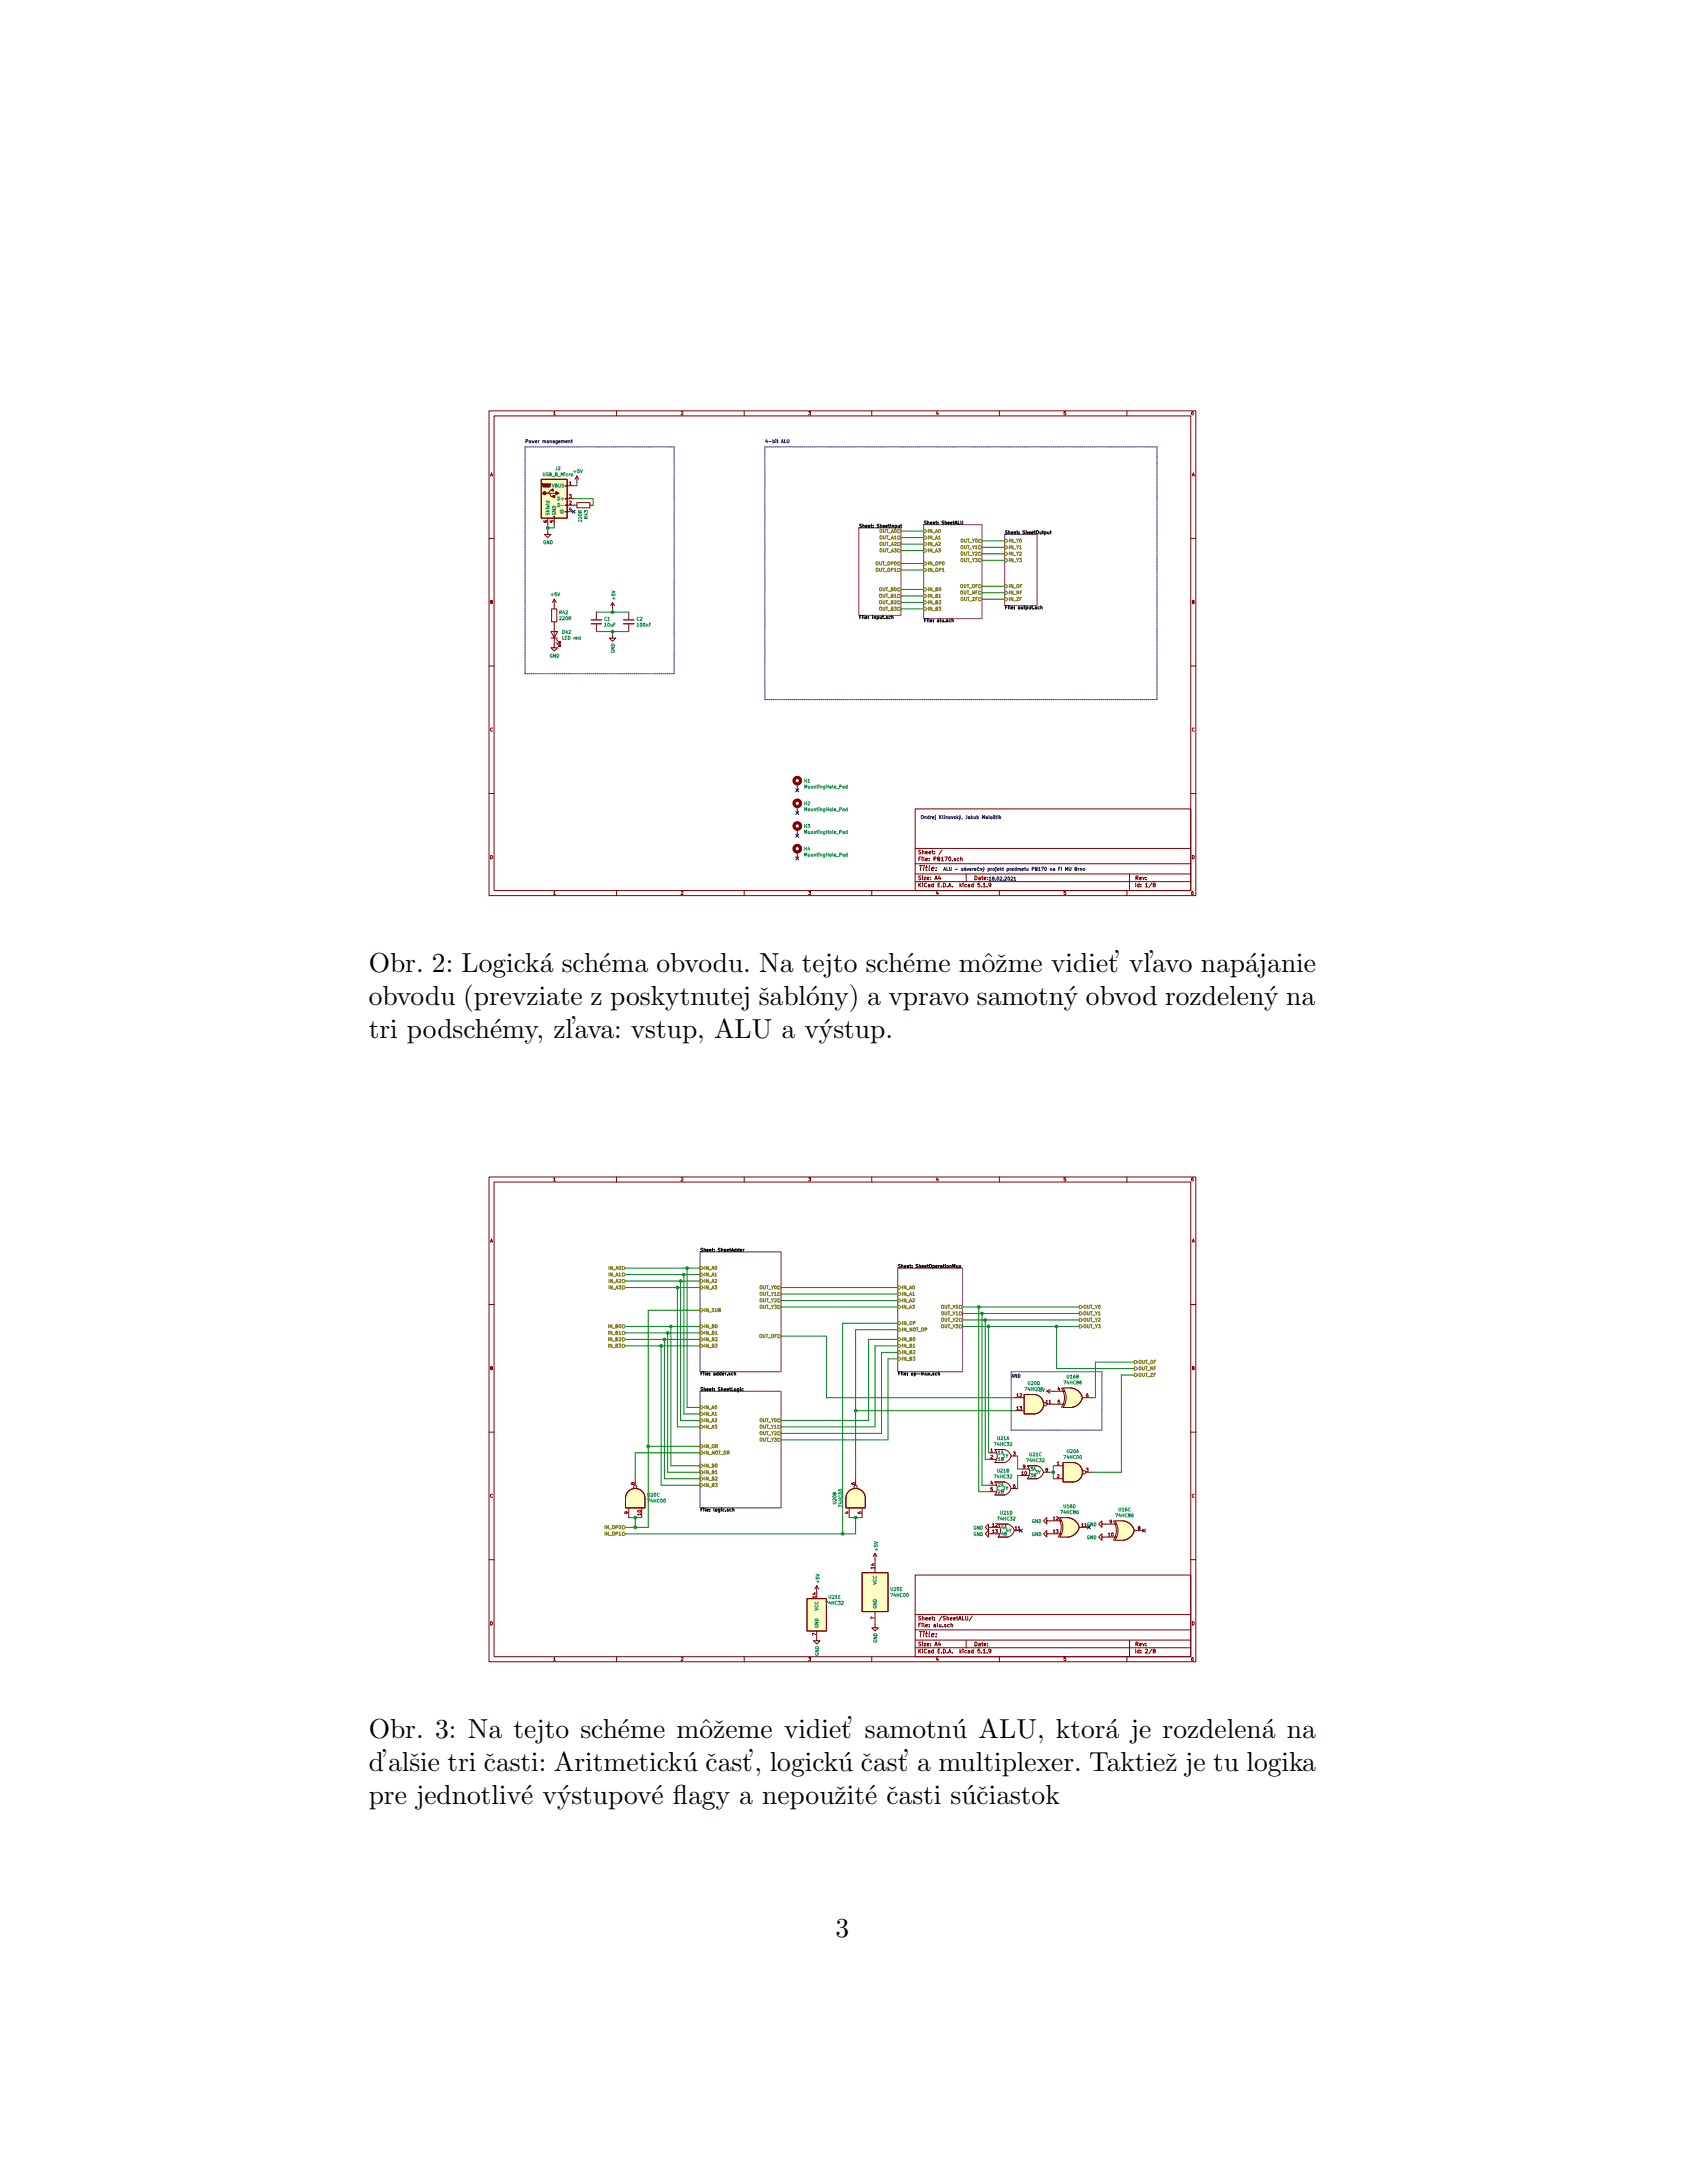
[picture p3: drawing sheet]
<svg xmlns="http://www.w3.org/2000/svg" width="216mm" height="279mm" viewBox="0 0 216 279" stroke-linecap="round" stroke-linejoin="round" font-family="sans-serif">
<defs><g id="words">
<g font-size="3.5">
<text x="47.2" y="124.4">Obr. 2: Logick´</text>
<text x="69.1" y="124.4">a sch´</text>
<text x="76.7" y="124.4">ema obvodu. Na tejto sch´</text>
<text x="115.6" y="124.4">eme mˆzme vidiet’ vl’avo nap´</text>
<text x="125.6" y="124.4">oˇ</text>
<text x="159.4" y="124.4">ajanie</text>
<text x="47.2" y="128.6">obvodu (prevziate z poskytnutej ˇsabl´</text>
<text x="103.2" y="128.6">ony) a vpravo samotn´</text>
<text x="136.2" y="128.6">y obvod rozdelen´</text>
<text x="161.8" y="128.6">y na</text>
<text x="47.2" y="132.8">tri podsch´</text>
<text x="62.7" y="132.8">emy, zl’ava: vstup, ALU a v´</text>
<text x="104.8" y="132.8">ystup.</text>
<text x="47.2" y="222.4">Obr. 3: Na tejto sch´</text>
<text x="47.2" y="226.6">d’alˇsie tri ˇ</text>
<text x="61.9" y="226.6">casti: Aritmetick´ cast’, logick´ cast’ a multiplexer. Taktieˇ</text>
<text x="79.1" y="222.4">eme mˆzeme vidiet’ samotn´</text>
<text x="87.4" y="226.6">u ˇ</text>
<text x="89.5" y="222.4">oˇ</text>
<text x="107.3" y="226.6">u ˇ</text>
<text x="121.8" y="222.4">u ALU, ktor´</text>
<text x="141.5" y="222.4">a je rozdelen´</text>
<text x="149.1" y="226.6">z je tu logika</text>
<text x="161.5" y="222.4">a na</text>
<text x="47.2" y="230.9">pre jednotliv´</text>
<text x="66.7" y="230.9">e v´</text>
<text x="71.3" y="230.9">ystupov´ lagy a nepouˇ e ˇ</text>
<text x="83.4" y="230.9">e f</text>
<text x="106.8" y="230.9">zit´ casti s´ciastok</text>
<text x="123" y="230.9">uˇ</text>
<text x="106.9" y="247.9">3</text>
</g>
<g font-size=".9" fill="#840000">
<text x="117.4" y="111.5">Title:</text>
<text x="117.4" y="209.5">Title:</text>
</g>
<g font-size=".7" fill="#840000">
<text x="117.4" y="113.5">KiCad E.D.A. kicad 5.1.9</text>
<text x="117.4" y="112.6">Size: A4</text>
<text x="117.4" y="110.2">File: PB170.sch</text>
<text x="117.4" y="109.3">Sheet: /</text>
<text x="124.6" y="112.6">Date:</text>
<text x="145.2" y="112.6">Rev:</text>
<text x="145.2" y="113.5">Id: 1/8</text>
<text x="117.4" y="208.3">File: alu.sch</text>
<text x="117.4" y="207.4">Sheet: /SheetALU/</text>
<text x="117.4" y="211.6">KiCad E.D.A. kicad 5.1.9</text>
<text x="117.4" y="210.7">Size: A4</text>
<text x="124.6" y="210.7">Date:</text>
<text x="145.2" y="210.7">Rev:</text>
<text x="145.2" y="211.6">Id: 2/8</text>
</g>
<g font-size=".6" fill="#840000">
<text x="70.7" y="53.1">1</text>
<text x="87.1" y="53.1">2</text>
<text x="103.4" y="53.1">3</text>
<text x="119.7" y="53.1">4</text>
<text x="136.1" y="53.1">5</text>
<text x="152.4" y="53.1">6</text>
<text x="62.7" y="61">A</text>
<text x="72.8" y="62.1">1</text>
<text x="72.8" y="64.6">2</text>
<text x="72.8" y="63.7">3</text>
<text x="72.8" y="65.4">4</text>
<text x="152.5" y="61">A</text>
<text x="70" y="66.9" transform="rotate(-90 70 66.9)">6</text>
<text x="70.8" y="66.9" transform="rotate(-90 70.8 66.9)">5</text>
<text x="62.7" y="77.3">B</text>
<text x="152.5" y="77.3">B</text>
<text x="62.7" y="93.6">C</text>
<text x="152.5" y="93.6">C</text>
<text x="62.7" y="109.9">D</text>
<text x="152.5" y="109.9">D</text>
<text x="70.7" y="114.5">1</text>
<text x="87.1" y="114.5">2</text>
<text x="103.4" y="114.5">3</text>
<text x="119.7" y="114.5">4</text>
<text x="136.1" y="114.5">5</text>
<text x="152.4" y="114.5">6</text>
<text x="70.7" y="151.2">1</text>
<text x="87.1" y="151.2">2</text>
<text x="103.4" y="151.2">3</text>
<text x="119.7" y="151.2">4</text>
<text x="136.1" y="151.2">5</text>
<text x="152.4" y="151.2">6</text>
<text x="62.7" y="159">A</text>
<text x="152.5" y="159">A</text>
<text x="62.7" y="175.3">B</text>
<text x="130.1" y="178.8">12</text>
<text x="133.9" y="179.6">11</text>
<text x="135.4" y="178">4</text>
<text x="135.4" y="179.6">5</text>
<text x="139" y="178.8">6</text>
<text x="152.5" y="175.3">B</text>
<text x="126.8" y="185.9">1</text>
<text x="130.1" y="180.5">13</text>
<text x="62.7" y="191.7">C</text>
<text x="81.2" y="190" transform="rotate(-90 81.2 190)">8</text>
<text x="109.4" y="190" transform="rotate(-90 109.4 190)">6</text>
<text x="126.8" y="186.7">2</text>
<text x="126.8" y="190">4</text>
<text x="126.8" y="190.8">5</text>
<text x="129.7" y="186.3">3</text>
<text x="129.7" y="190.4">6</text>
<text x="130.8" y="188.8">10</text>
<text x="130.9" y="187.9">9</text>
<text x="133.8" y="188.4">8</text>
<text x="135.3" y="187.5">1</text>
<text x="135.3" y="189.2">2</text>
<text x="139" y="188.4">3</text>
<text x="152.5" y="191.7">C</text>
<text x="80.4" y="193.8" transform="rotate(-90 80.4 193.8)">9</text>
<text x="82" y="193.9" transform="rotate(-90 82 193.9)">10</text>
<text x="108.6" y="193.8" transform="rotate(-90 108.6 193.8)">4</text>
<text x="110.2" y="193.8" transform="rotate(-90 110.2 193.8)">5</text>
<text x="127" y="195.4">12</text>
<text x="127" y="196.2">13</text>
<text x="129.9" y="195.8">11</text>
<text x="134.8" y="194.6">12</text>
<text x="134.8" y="196.2">13</text>
<text x="138.4" y="195.4">11GND</text>
<text x="141.8" y="196.6">10</text>
<text x="142" y="195">9</text>
<text x="145.6" y="195.8">8</text>
<text x="111.9" y="200.8" transform="rotate(-90 111.9 200.8)">14</text>
<text x="62.7" y="208">D</text>
<text x="104.4" y="209.3" transform="rotate(-90 104.4 209.3)">7</text>
<text x="104.4" y="204.5" transform="rotate(-90 104.4 204.5)">14</text>
<text x="111.9" y="207.3" transform="rotate(-90 111.9 207.3)">7</text>
<text x="152.5" y="208">D</text>
<text x="70.7" y="212.6">1</text>
<text x="87.1" y="212.6">2</text>
<text x="103.4" y="212.6">3</text>
<text x="119.7" y="212.6">4</text>
<text x="136.1" y="212.6">5</text>
<text x="152.4" y="212.6">6</text>
</g>
<g font-size=".6" fill="#0000c2">
<text x="67.2" y="56.7">Power management</text>
<text x="97.9" y="56.7">4-bit ALU</text>
<text x="117.8" y="104.8">Ondrej Klinovský, Jakub Malotík</text>
<text x="120.7" y="111.4">ALU - záverený projekt predmetu PB170 na FI MU Brno</text>
<text x="126.5" y="112.7">18.02.2021</text>
<text x="129.4" y="176.3">AND</text>
</g>
<g font-size=".6" fill="#008484">
<text x="69.5" y="60.9">USB_B_Micro</text>
<text x="70.3" y="66" transform="rotate(-90 70.3 66)">Shield</text>
<text x="70.7" y="62.4">VBUS</text>
<text x="71.1" y="60.2">J2</text>
<text x="71.1" y="66" transform="rotate(-90 71.1 66)">GND</text>
<text x="71.5" y="64">D+</text>
<text x="71.7" y="65.7">ID</text>
<text x="73.4" y="60.5">+5V</text>
<text x="69.5" y="69.6">GND</text>
<text x="74.5" y="66.8" transform="rotate(-90 74.5 66.8)">220R</text>
<text x="75.2" y="66.4" transform="rotate(-90 75.2 66.4)">R43</text>
<text x="70.5" y="76.3">+5V</text>
<text x="78.7" y="76.7" transform="rotate(-90 78.7 76.7)">+5V</text>
<text x="71.6" y="78.6">R42</text>
<text x="71.6" y="79.4">220R</text>
<text x="72" y="81.1">D42</text>
<text x="72" y="81.9">LED red</text>
<text x="77.3" y="79.4">C1</text>
<text x="77.4" y="80.2">10uF</text>
<text x="78.7" y="83.6" transform="rotate(-90 78.7 83.6)">GND</text>
<text x="81.5" y="79.4">C2</text>
<text x="81.6" y="80.2">100nF</text>
<text x="70.3" y="84.2">GND</text>
<text x="102.9" y="100.1">H1</text>
<text x="103.1" y="100.9">MountingHole_Pad</text>
<text x="102.9" y="106">H3</text>
<text x="102.9" y="103.1">H2</text>
<text x="103.1" y="106.7">MountingHole_Pad</text>
<text x="103.1" y="103.8">MountingHole_Pad</text>
<text x="102.9" y="108.9">H4</text>
<text x="103.1" y="109.6">MountingHole_Pad</text>
<text x="131.3" y="178">74HC00</text>
<text x="131.6" y="177.3">U20D</text>
<text x="132.6" y="178.1">+5V</text>
<text x="136.2" y="177.2">74HC86</text>
<text x="136.5" y="176.4">U16B</text>
<text x="127.3" y="185.1">74HC32</text>
<text x="127.6" y="184.3">U21A</text>
<text x="136.5" y="186">U20A</text>
<text x="82.9" y="191.6">U20C</text>
<text x="127.3" y="189.2">74HC32</text>
<text x="127.6" y="188.4">U21B</text>
<text x="127.7" y="186.2">1A</text>
<text x="127.7" y="187">1B</text>
<text x="127.7" y="190.3">2A</text>
<text x="127.7" y="191.1">2B</text>
<text x="128.4" y="186.6">1Y</text>
<text x="128.4" y="190.7">2Y</text>
<text x="131.5" y="187.1">74HC32</text>
<text x="131.8" y="186.4">U21C</text>
<text x="131.8" y="189.1">3B</text>
<text x="131.8" y="188.2">3A</text>
<text x="132.5" y="188.6">3Y</text>
<text x="136.2" y="186.7">74HC00</text>
<text x="83" y="192.3">74HC00</text>
<text x="107" y="192.5" transform="rotate(-90 107 192.5)">U20B</text>
<text x="107.8" y="192.8" transform="rotate(-90 107.8 192.8)">74HC00</text>
<text x="124.6" y="196.6">GND</text>
<text x="124.6" y="195.7">GND</text>
<text x="127.7" y="194.6">74HC32</text>
<text x="128" y="193.8">U21D</text>
<text x="128.1" y="195.7">4A</text>
<text x="128.1" y="196.5">4B</text>
<text x="128.8" y="196.1">4Y</text>
<text x="132" y="194.9">GND</text>
<text x="132" y="196.6">GND</text>
<text x="135.8" y="193.8">74HC86</text>
<text x="136.1" y="193">U16D</text>
<text x="139.1" y="197">GND</text>
<text x="142.9" y="194.2">74HC86</text>
<text x="143.2" y="193.4">U16C</text>
<text x="104.9" y="202.6" transform="rotate(-90 104.9 202.6)">+5V</text>
<text x="112.2" y="202.8" transform="rotate(-90 112.2 202.8)">VCC</text>
<text x="112.3" y="198.4" transform="rotate(-90 112.3 198.4)">+5V</text>
<text x="114" y="203.6">U20E</text>
<text x="104.7" y="208.4" transform="rotate(-90 104.7 208.4)">GND</text>
<text x="104.7" y="206.2" transform="rotate(-90 104.7 206.2)">VCC</text>
<text x="105.8" y="205.4">74HC32</text>
<text x="106.1" y="204.6">U21E</text>
<text x="112.2" y="205.9" transform="rotate(-90 112.2 205.9)">GND</text>
<text x="114.1" y="204.4">74HC00</text>
<text x="104.8" y="211.9" transform="rotate(-90 104.8 211.9)">GND</text>
<text x="112.3" y="210.3" transform="rotate(-90 112.3 210.3)">GND</text>
</g>
<g font-size=".6">
<text x="109.9" y="67.5">Sheet: SheetInput</text>
<text x="118.2" y="67.1">Sheet: SheetALU</text>
<text x="128.6" y="68.4">Sheet: SheetOutput</text>
<text x="128.6" y="78">File: output.sch</text>
<text x="109.9" y="79.2">File: input.sch</text>
<text x="118.2" y="79.6">File: alu.sch</text>
<text x="89.6" y="160.2">Sheet: SheetAdder</text>
<text x="114.9" y="162.3">Sheet: SheetOperationMux</text>
<text x="89.6" y="176">File: adder.sch</text>
<text x="89.6" y="178">Sheet: SheetLogic</text>
<text x="114.9" y="176">File: op-mux.sch</text>
<text x="89.6" y="193.4">File: logic.sch</text>
</g>
<g font-size=".6" fill="#848400">
<text x="112.5" y="68.2">OUT_A0</text>
<text x="112.5" y="69">OUT_A1</text>
<text x="112.5" y="69.8">OUT_A2</text>
<text x="112.5" y="70.7">OUT_A3</text>
<text x="118.7" y="68.2">IN_A0</text>
<text x="118.7" y="69">IN_A1</text>
<text x="118.7" y="69.8">IN_A2</text>
<text x="118.7" y="70.7">IN_A3</text>
<text x="122.9" y="69.4">OUT_Y0</text>
<text x="122.9" y="70.3">OUT_Y1</text>
<text x="122.9" y="71.1">OUT_Y2</text>
<text x="122.9" y="71.9">OUT_Y3</text>
<text x="129.1" y="69.4">IN_Y0</text>
<text x="129.1" y="70.3">IN_Y1</text>
<text x="129.1" y="71.1">IN_Y2</text>
<text x="129.1" y="71.9">IN_Y3</text>
<text x="112.1" y="72.3">OUT_OP0</text>
<text x="112.1" y="73.2">OUT_OP1</text>
<text x="112.5" y="75.7">OUT_B0</text>
<text x="112.5" y="76.5">OUT_B1</text>
<text x="112.5" y="77.3">OUT_B2</text>
<text x="118.7" y="75.7">IN_B0</text>
<text x="118.7" y="76.5">IN_B1</text>
<text x="118.7" y="77.3">IN_B2</text>
<text x="118.7" y="72.3">IN_OP0</text>
<text x="118.7" y="73.2">IN_OP1</text>
<text x="122.8" y="75.2">OUT_OF</text>
<text x="122.9" y="76.1">OUT_NF</text>
<text x="122.9" y="76.9">OUT_ZF</text>
<text x="129.1" y="75.2">IN_OF</text>
<text x="129.1" y="76.1">IN_NF</text>
<text x="129.1" y="76.9">IN_ZF</text>
<text x="112.5" y="78.1">OUT_B3</text>
<text x="118.7" y="78.1">IN_B3</text>
<text x="77.9" y="164.2">IN_A2</text>
<text x="77.9" y="163.3">IN_A1</text>
<text x="77.9" y="162.5">IN_A0</text>
<text x="77.9" y="165">IN_A3</text>
<text x="90.1" y="162.5">IN_A0</text>
<text x="90.1" y="163.3">IN_A1</text>
<text x="90.1" y="164.2">IN_A2</text>
<text x="90.1" y="165">IN_A3</text>
<text x="90.1" y="167.9">IN_SUB</text>
<text x="97.2" y="165">OUT_Y0</text>
<text x="97.2" y="165.8">OUT_Y1</text>
<text x="97.2" y="166.7">OUT_Y2</text>
<text x="97.2" y="167.5">OUT_Y3</text>
<text x="115.4" y="165">IN_A0</text>
<text x="115.4" y="165.8">IN_A1</text>
<text x="115.4" y="166.7">IN_A2</text>
<text x="115.4" y="167.5">IN_A3</text>
<text x="120.4" y="167.5">OUT_Y0</text>
<text x="138.6" y="167.5">OUT_Y0</text>
<text x="77.9" y="172.5">IN_B3</text>
<text x="77.9" y="171.6">IN_B2</text>
<text x="77.9" y="170.8">IN_B1</text>
<text x="77.9" y="170">IN_B0</text>
<text x="90.1" y="170">IN_B0</text>
<text x="90.1" y="170.8">IN_B1</text>
<text x="90.1" y="171.6">IN_B2</text>
<text x="90.1" y="172.5">IN_B3</text>
<text x="97.1" y="171.2">OUT_OF</text>
<text x="115.4" y="171.6">IN_B0</text>
<text x="115.4" y="172.5">IN_B1</text>
<text x="115.4" y="173.3">IN_B2</text>
<text x="115.4" y="169.6">IN_OP</text>
<text x="115.4" y="170.4">IN_NOT_OP</text>
<text x="120.4" y="168.3">OUT_Y1</text>
<text x="120.4" y="169.1">OUT_Y2</text>
<text x="120.4" y="170">OUT_Y3</text>
<text x="138.6" y="168.3">OUT_Y1</text>
<text x="138.6" y="169.1">OUT_Y2</text>
<text x="138.6" y="170">OUT_Y3</text>
<text x="115.4" y="174.1">IN_B3</text>
<text x="145.7" y="175.4">OUT_NF</text>
<text x="145.7" y="174.5">OUT_OF</text>
<text x="145.7" y="176.2">OUT_ZF</text>
<text x="90.1" y="180.3">IN_A0</text>
<text x="90.1" y="181.2">IN_A1</text>
<text x="90.1" y="182">IN_A2</text>
<text x="90.1" y="182.8">IN_A3</text>
<text x="90.1" y="185.3">IN_OR</text>
<text x="97.2" y="182">OUT_Y0</text>
<text x="97.2" y="182.8">OUT_Y1</text>
<text x="97.2" y="183.7">OUT_Y2</text>
<text x="97.2" y="184.5">OUT_Y3</text>
<text x="90.1" y="187.8">IN_B0</text>
<text x="90.1" y="188.6">IN_B1</text>
<text x="90.1" y="189.5">IN_B2</text>
<text x="90.1" y="190.3">IN_B3</text>
<text x="90.1" y="186.2">IN_NOT_OR</text>
<text x="77.5" y="195.7">IN_OP0</text>
<text x="77.5" y="196.5">IN_OP1</text>
</g>
</g></defs>
<g fill="none" stroke="#840000" stroke-width=".13">
<path d="M62.6 52.6h90.4v62h-90.4zM63.2 53.2h89.2v60.8h-89.2zM78.9 52.6v.6M95.2 52.6v.6M111.6 52.6v.6M127.9 52.6v.6M144.2 52.6v.6M62.6 68.9h.6M69.3 61.3h3.3v5h-3.3zM69.4 61.9h1.1v.1l-.1 .3h-.9zM70.1 68v.4h.4l-.4 .4-.4-.4h.4M70.1 63.1h.2l.2 .4h.4"/>
<path d="M70.1 66.3v.8M70.3 63.1h.8M70.6 77.9h.7v1.7h-.7zM70.7 62.7h-.2l-.4 .4h-.2M70.9 66.1h.1v.2h-.1zM70.9 79.6v3.3h.4l-.4 .4-.4-.4h.4M70.9 66.3v.8M70.9 76.7v1.2M70.9 76.7l-.2 .4M70.9 76.7l.3 .4M72.3 65.4h.3v.1h-.3zM72.3 64.6h.3v.1h-.3z"/>
<path d="M72.3 63.8h.3v.1h-.3zM72.3 62.1h.3v.1h-.3zM72.6 64.7h1.2M72.6 62.2h.8M72.6 63.8h.8M72.6 65.5h.8M73.8 64.3h1.7v.7h-1.7zM73.8 60.9l-.2 .4M73.8 60.9v.9M73.8 60.9l.3 .4M75.5 64.7h.4M76.3 78.3v1"/>
<path d="M76.3 79.9v.9M78.4 77.1l-.3 .4M78.4 77.1v.8M78.4 77.1l.2 .4M80.5 78.3v1M80.5 79.9v.9M152.4 68.9h.6M62.6 85.2h.6M70.5 80.8h.8l-.4 .9zM70.5 81.7h.8M71.2 82.2l.5 .5v-.2v.2h-.3M71.2 81.8l.5 .5v-.2v.2h-.3"/>
<path d="M78.4 81.3v.4h.4l-.4 .4-.4-.4h.4M152.4 85.2h.6M62.6 101.6h.6M78.9 114v.6M95.2 114v.6M102 100.3v.9M102 103.2v.9M102 106.1v.9M102 109v.9M111.6 114v.6M117.1 103.5h35.3v10.5h-35.3zM117.1 112.8h35.3"/>
<path d="M117.1 111.9h35.3M117.1 110.5h35.3M117.1 108.6h35.3M120.2 112.1l-.1 .3h.3M120.3 112.3v.3M120.6 108.8l-.4 .6M122.7 109.9h-.2v.2l.2 .1M122.9 109.9h.2l.1 .3M122.9 109.7v.5M123.7 111.9v.9M125.4 113h-.2l-.1 .3 .3-.1v.3h-.3M125.6 113.5h.1"/>
<path d="M125.8 113.2l.2-.2v.5M125.8 113.5h.3M126.3 113.5h.1M126.8 113.2l-.1 .1h-.1v-.2l.1-.1 .1 .1-.1 .4h-.1M127.9 114v.6M144.2 114v.6M144.6 111.9v2.1M147.4 113l-.4 .6M147.7 113.2l-.1-.1 .1-.1 .1 .1v.1a.19 .19 0 0 0-.2 .1 .19 .19 0 0 0 0 .2h.2v-.3M152.4 101.6h.6M62.6 150.6h90.4v62.1h-90.4zM63.2 151.3h89.2v60.7h-89.2z"/>
<path d="M78.9 150.6v.7M95.2 150.6v.7M111.6 150.6v.7M127.9 150.6v.7M144.2 150.6v.7M62.6 167h.6M129.8 178.9h1.3M131.1 178.5h1.2a1.24 1.24 0 0 1 1.3 1.2 1.24 1.24 0 0 1-1.3 1.3h-1.2zM134 179.7h2.3M134 178.1l.4 .2M134 178.1h2.3M134.4 177.8l-.4 .3"/>
<path d="M135.8 177.7a2.16 2.16 0 0 1 0 2.4M136 177.6h1.1a1.71 1.71 0 0 1 1.4 1.3h1.3M136.1 177.7a2.16 2.16 0 0 1 0 2.4h1M138.5 178.9a1.69 1.69 0 0 1-1.4 1.2M152.4 167h.6M62.6 183.3h.6M62.6 199.6h.6M80.4 190.9a1.24 1.24 0 0 1 1.4-.3 1.24 1.24 0 0 1 .7 1.2v1.2h-2.4v-1.5zM80.5 193v1.2M81.3 189.3v.8M82.1 193v1.2M108.6 190.9a1.24 1.24 0 0 1 1.4-.3 1.24 1.24 0 0 1 .7 1.2v1.2h-2.4v-1.5z"/>
<path d="M108.7 193v1.2M109.5 189.3v.8M110.3 193v1.2M112 198.8l-.3 .4M112 198.8v2.5M112 198.8l.2 .4M126.5 196.3v-.4l-.4 .4 .4 .4v-.4h.4M126.5 195.5v-.4l-.4 .4 .4 .4v-.4h.4M126.5 186.8h1M126.5 185.9h1M126.5 190.9h1M126.5 190.1h1"/>
<path d="M127.3 187.2a1.31 1.31 0 0 0 0-1.7l1.5 .1a.75 .75 0 0 1 .5 .6 .75 .75 0 0 1-.3 .7l-.4 .3h-1.3M127.3 189.7h1.5a.75 .75 0 0 1 .5 .6 .75 .75 0 0 1-.3 .8l-.4 .2h-1.3a1.31 1.31 0 0 0 0-1.6M127.7 195.1h1.5a.75 .75 0 0 1 .6 .6 .75 .75 0 0 1-.4 .8l-.4 .2h-1.3a1.31 1.31 0 0 0 0-1.6zM127.7 196.3h.3M127.7 195.5h.3M129.4 186.4h.8M129.4 190.5h.8M129.8 180.6h1.3M130.7 188h1M131.5 187.6l1.4 .1a.75 .75 0 0 1 .6 .6 .75 .75 0 0 1-.3 .7l-.5 .3h-1.2a1.31 1.31 0 0 0 0-1.7zM131.5 188.8h.2M133.6 188.4h.8"/>
<path d="M134 194.7v-.5l-.4 .5 .4 .4v-.4h1.8M134 196.3v-.4l-.4 .4 .4 .4v-.4h1.8M134.8 189.3h1.2M134.8 187.6h1.2M135.4 194.2a2.16 2.16 0 0 1 0 2.5M135.6 194.2h1.1a1.57 1.57 0 0 1 1.4 1.4 1.66 1.66 0 0 1-1.4 1.1h-1.1a2.15 2.15 0 0 0 0-2.5zM136 187.2h1.3a1.24 1.24 0 0 1 1.2 1.2 1.24 1.24 0 0 1-1.2 1.3h-1.3zM138.1 195.5h1.3M138.9 188.4h.9M141 195.1v-.4l-.4 .4 .4 .4v-.4h1.9M141 196.7v-.4l-.4 .4 .4 .4v-.4h1.9M142.5 194.7a2.16 2.16 0 0 1 0 2.4"/>
<path d="M142.7 194.7l1-.1a1.71 1.71 0 0 1 1.5 1.3M142.7 194.7a2.16 2.16 0 0 1 0 2.4M145.2 195.9a1.69 1.69 0 0 1-1.5 1.3l-1-.1M145.2 195.9h1.2M152.4 183.3h.6M152.4 199.6h.6M78.9 212v.7M95.2 212v.7M103.3 204.6h2.5v4.2h-2.5zM104.5 208.8v1.2h.4l-.4 .4-.4-.4h.4M104.5 202.9v.9M104.5 202.9l-.2 .5"/>
<path d="M104.5 202.9l.3 .5M110.3 201.3h3.3v5h-3.3zM111.6 212v.7M112 206.3v2h.4l-.4 .5-.4-.5h.4M117.1 201.6h35.3v10.4h-35.3zM117.1 210.9h35.3M117.1 209.9h35.3M117.1 208.6h35.3M117.1 206.6h35.3M120.2 210.1l-.1 .4h.3M120.3 210.3v.4M121.5 207.9l-.2 .1v.2h.2"/>
<path d="M121.7 208l.2-.1v.3M121.7 207.7v.5M123.2 206.9v.5h.2M123.6 206.9v.4l.1 .1 .1-.1v-.4M123.7 209.9v1M124.4 206.8l-.4 .7M125.4 211.1h-.2l-.1 .2h.3v.2h-.3M125.6 211.5v.1M125.8 211.2l.2-.1v.5M125.8 211.6h.3M126.3 211.5v.1M126.8 211.3l-.1 .1h-.1v-.3h.1l.1 .1-.1 .3-.1 .1"/>
<path d="M127.9 212v.7M144.2 212v.7M144.6 209.9v2.1M147.4 211.1l-.4 .6M147.7 211.3l-.1-.1 .1-.1h.1v.1a.19 .19 0 0 0-.2 .1 .19 .19 0 0 0 0 .2h.2v-.2"/>
<circle cx="133.8" cy="179.7" r=".21"/>
<circle cx="81.3" cy="190.3" r=".21"/>
<circle cx="109.5" cy="190.3" r=".21"/>
<circle cx="138.7" cy="188.4" r=".21"/>
</g>
<path d="M109.9 67.6h5.4v11.2h-5.4zM118.2 67.1h7.5v12.1h-7.5zM128.6 68.4h4.1v9.1h-4.1zM89.6 160.2h10.4v15.4h-10.4zM89.6 178.1h10.4v14.9h-10.4zM114.9 162.3h8.3v13.3h-8.3z" fill="none" stroke="#840084" stroke-width=".13"/>
<g fill="none" stroke="#000" stroke-width=".13">
<path d="M113.9 78.9l-.2 .1 .1 .2h.1M114.1 79l.2-.1v.3M114.1 78.8v.4M114.6 67.2l.2 .1-.1 .2h-.1M114.9 67.2v.3h.2M115.1 67.2v.3M115.2 67.2h.2M115.3 67.1v.3l.1 .1M121.6 79.3l-.1 .1v.2h.1M121.8 79.4l.2-.1v.3M121.8 79.2v.4M123 66.7v.4l.2-.1v-.3"/>
<path d="M132.7 77.7h-.2l.2 .2h-.2M133 77.7h-.2l.1 .2h.1M133.2 77.7h.2v.2M133.2 77.5v.4M133.7 68.1h.2v.2h-.2M134.1 68.1v.2h.1M134.2 68.1v.2M134.4 68.1h.1M134.4 67.9v.4h.1M95.1 159.9v.3M95.2 159.9l-.1 .1M93.8 175.7l-.2 .1v.2h.2"/>
<path d="M94 175.8l.1-.1 .1 .3M94 175.6v.4M94.6 177.7v.4h-.2M94.6 177.7l-.2 .1v.2h.2M94.8 160h.1v-.1l-.1 .1v.2h.1M94.8 177.6h.1M94.8 177.7v.3M95.1 177.7l-.2 .1 .1 .2h.1M119.5 175.7l-.1 .1 .1 .2h-.1M119.9 175.7l-.2 .1v.2h.2M120.1 175.8l.1-.1v.3M120.1 175.6v.4"/>
<path d="M121.9 162.2v-.4l.2 .3 .1-.3v.4M122.4 162v.2h.2M122.6 162v.2M122.8 162l.2 .2M123 162l-.2 .2M93.6 193.2h-.2v.2h.2M93.8 193.2h.1v.2M93.8 193v.4"/>
</g>
<g fill="none" stroke="#848400" stroke-width=".13">
<path d="M114.9 67.8h.2l.2 .2-.2 .2h-.2zM114.9 68.6h.2l.2 .2-.2 .2h-.2zM114.9 69.4h.2l.2 .2-.2 .2h-.2zM114.9 70.3h.2l.2 .2-.2 .2h-.2zM114.9 71.9h.2l.2 .2-.2 .2h-.2zM114.9 72.7h.2l.2 .3-.2 .2h-.2zM114.9 75.2h.2l.2 .2-.2 .3h-.2zM114.9 76.1h.2l.2 .2-.2 .2h-.2zM114.9 76.9h.2l.2 .2-.2 .2h-.2zM114.9 77.7h.2l.2 .2-.2 .2h-.2zM118.2 67.8h.2l.2 .2-.2 .2h-.2zM118.2 75.2h.2l.2 .2-.2 .3h-.2z"/>
<path d="M118.2 68.6h.2l.2 .2-.2 .2h-.2zM118.2 69.4h.2l.2 .2-.2 .2h-.2zM118.2 70.3h.2l.2 .2-.2 .2h-.2zM118.2 76.1h.2l.2 .2-.2 .2h-.2zM118.2 76.9h.2l.2 .2-.2 .2h-.2zM118.2 77.7h.2l.2 .2-.2 .2h-.2zM118.2 71.9h.2l.2 .2-.2 .2h-.2zM118.2 72.7h.2l.2 .3-.2 .2h-.2zM120.2 76.5h.2M125.3 69h.2l.2 .2-.2 .2h-.2zM125.3 69.8h.2l.2 .3-.2 .2h-.2zM125.3 70.7h.2l.2 .2-.2 .2h-.2z"/>
<path d="M125.3 71.5h.2l.2 .2-.2 .2h-.2zM125.3 74.8h.2l.2 .2-.2 .2h-.2zM125.3 75.7h.2l.2 .2-.2 .2h-.2zM125.3 76.5h.2l.2 .2-.2 .2h-.2zM128.6 69h.2l.2 .2-.2 .2h-.2zM128.6 69.8h.2l.2 .3-.2 .2h-.2zM128.6 70.7h.2l.2 .2-.2 .2h-.2zM128.6 71.5h.2l.2 .2-.2 .2h-.2zM128.6 74.8h.2l.2 .2-.2 .2h-.2zM128.6 75.7h.2l.2 .2-.2 .2h-.2zM128.6 76.5h.2l.2 .2-.2 .2h-.2zM79.6 172.1h.2l.3 .2-.3 .2h-.2z"/>
<path d="M79.6 171.2h.2l.3 .2-.3 .2h-.2zM79.6 170.4h.2l.3 .2-.3 .2h-.2zM79.6 163.8h.2l.3 .2-.3 .2h-.2zM79.6 162.9h.2l.3 .2-.3 .2h-.2zM79.6 169.6h.2l.3 .2-.3 .2h-.2zM79.6 162.1h.2l.3 .2-.3 .2h-.2zM79.6 164.6h.2l.3 .2-.3 .2h-.2zM89.6 162.1h.2l.2 .2-.2 .2h-.2zM89.6 162.9h.2l.2 .2-.2 .2h-.2zM89.6 163.8h.2l.2 .2-.2 .2h-.2zM89.6 164.6h.2l.2 .2-.2 .2h-.2zM89.6 167.5h.2l.2 .2-.2 .2h-.2z"/>
<path d="M89.6 169.6h.2l.2 .2-.2 .2h-.2zM89.6 170.4h.2l.2 .2-.2 .2h-.2zM89.6 171.2h.2l.2 .2-.2 .2h-.2zM89.6 172.1h.2l.2 .2-.2 .2h-.2zM89.6 179.9h.2l.2 .2-.2 .2h-.2zM91.5 170.8h.3M99.5 164.6h.3l.2 .2-.2 .2h-.3zM99.5 165.4h.3l.2 .2-.2 .2h-.3zM99.5 166.2h.3l.2 .3-.2 .2h-.3zM99.5 167.1h.3l.2 .2-.2 .2h-.3zM99.5 170.8h.3l.2 .2-.2 .2h-.3zM114.9 164.6h.2l.2 .2-.2 .2h-.2z"/>
<path d="M114.9 165.4h.2l.2 .2-.2 .2h-.2zM114.9 166.2h.2l.2 .3-.2 .2h-.2zM114.9 167.1h.2l.2 .2-.2 .2h-.2zM114.9 171.2h.2l.2 .2-.2 .2h-.2zM114.9 172.1h.2l.2 .2-.2 .2h-.2zM114.9 172.9h.2l.2 .2-.2 .2h-.2zM114.9 173.7h.2l.2 .2-.2 .2h-.2zM114.9 169.1h.2l.2 .3-.2 .2h-.2zM114.9 170h.2l.2 .2-.2 .2h-.2zM116.8 172.4h.3M122.8 167.1h.2l.2 .2-.2 .2h-.2zM122.8 167.9h.2l.2 .2-.2 .2h-.2z"/>
<path d="M122.8 168.7h.2l.2 .2-.2 .2h-.2zM122.8 169.6h.2l.2 .2-.2 .2h-.2zM138.1 167.9h.2l.2 .2-.2 .2h-.2zM138.1 168.7h.2l.2 .2-.2 .2h-.2zM138.1 169.6h.2l.2 .2-.2 .2h-.2zM138.1 167.1h.2l.2 .2-.2 .2h-.2zM145.2 175h.2l.2 .2-.2 .2h-.2zM145.2 174.1h.2l.2 .2-.2 .2h-.2zM145.2 175.8h.2l.2 .2-.2 .2h-.2zM79.6 195.3h.2l.3 .2-.3 .2h-.2zM79.6 196.1h.2l.3 .2-.3 .2h-.2zM89.6 180.8h.2l.2 .2-.2 .2h-.2z"/>
<path d="M89.6 181.6h.2l.2 .2-.2 .2h-.2zM89.6 182.4h.2l.2 .2-.2 .2h-.2zM89.6 187.4h.2l.2 .2-.2 .2h-.2zM89.6 188.2h.2l.2 .2-.2 .2h-.2zM89.6 189.1h.2l.2 .2-.2 .2h-.2zM89.6 189.9h.2l.2 .2-.2 .2h-.2zM89.6 184.9h.2l.2 .2-.2 .2h-.2zM89.6 185.7h.2l.2 .2-.2 .3h-.2zM91.5 188.6h.3M99.5 181.6h.3l.2 .2-.2 .2h-.3zM99.5 182.4h.3l.2 .2-.2 .2h-.3zM99.5 183.2h.3l.2 .3-.2 .2h-.3z"/>
<path d="M99.5 184.1h.3l.2 .2-.2 .2h-.3z"/>
</g>
<g fill="#ffffc2" stroke="#ffffc2" stroke-width=".13">
<path d="M69.3 61.3h3.3v5h-3.3z"/>
<path d="M127.3 187.2h1.3z"/>
<path d="M127.3 185.5h1.3z"/>
<path d="M131.5 189.3h1.2z"/>
<path d="M131.5 187.6h1.2z"/>
<path d="M127.3 191.3h1.3z"/>
<path d="M127.3 189.7h1.3z"/>
<path d="M103.3 204.6h2.5v4.2h-2.5z"/>
<path d="M137.3 187.2a1.24 1.24 0 0 1 1.2 1.2 1.24 1.24 0 0 1-1.2 1.3z"/>
<path d="M136 187.2h1.3v2.5h-1.3z"/>
<path d="M110.3 201.3h3.3v5h-3.3z"/>
<path d="M108.6 190.9a1.24 1.24 0 0 1 1.4-.3 1.24 1.24 0 0 1 .7 1.2h-2.4v-.5z"/>
<path d="M108.3 191.8h2.4v1.2h-2.4z"/>
<path d="M80.4 190.9a1.24 1.24 0 0 1 1.4-.3 1.24 1.24 0 0 1 .7 1.2h-2.4v-.5z"/>
<path d="M80.1 191.8h2.4v1.2h-2.4z"/>
<path d="M132.3 178.5a1.24 1.24 0 0 1 1.3 1.2 1.24 1.24 0 0 1-1.3 1.3z"/>
<path d="M131.1 178.5h1.2v2.5h-1.2z"/>
<path d="M143.7 194.6a1.71 1.71 0 0 1 1.5 1.3l-1.7 .4z"/>
<path d="M143.5 195.5l1.7 .4a1.69 1.69 0 0 1-1.5 1.3z"/>
<path d="M142.7 197.1h1z"/>
<path d="M142.7 194.7h1z"/>
<path d="M142.7 194.7h1v2.4h-1a2.17 2.17 0 0 0 0-2.4z"/>
<path d="M136.7 194.2a1.71 1.71 0 0 1 1.4 1.3l-1.6 .4z"/>
<path d="M136.5 195.1l1.6 .4a1.69 1.69 0 0 1-1.4 1.2z"/>
<path d="M135.6 196.7h1.1z"/>
<path d="M135.6 194.2h1.1z"/>
<path d="M135.6 194.2h1.1v2.5h-1.1a2.17 2.17 0 0 0 0-2.5z"/>
<path d="M137.1 177.6a1.71 1.71 0 0 1 1.4 1.3l-1.6 .4z"/>
<path d="M136.9 178.5l1.6 .4a1.69 1.69 0 0 1-1.4 1.2z"/>
<path d="M136 180.1h1.1z"/>
<path d="M136 177.6h1.1z"/>
<path d="M136 177.6h1.1v2.5h-1.1a2.17 2.17 0 0 0 0-2.5z"/>
<path d="M127.7 196.7h1.3z"/>
<path d="M127.7 195.1h1.3z"/>
</g>
<g fill="#840000" stroke="#840000" stroke-width=".13">
<path d="M70.8 63.4h.2v.3h-.2z"/>
<path d="M71.1 62.9l.5 .2-.5 .2z"/>
<path d="M69.5 62h.8v.3h-.7z"/>
<circle cx="69.7" cy="63.1" r=".21"/>
<circle cx="70.7" cy="62.7" r=".12"/>
</g>
<path d="M69.9 64.1h.4M70 64.1l.1 .2h.2v-.2M71.4 64.4a.21 .21 0 0 1 .2 .2 .21 .21 0 0 1-.2 .2zM71.8 64.7h.3M108.4 109.2v.4h-.1l-.1-.2 .2-.1M108.4 106.3v.4h-.1l-.1-.2 .2-.1M108.4 103.5l-.2 .1 .1 .2h.1M108.4 100.6l-.2 .1 .1 .2h.1M108.4 100.5v.4M108.4 103.4v.4" fill="none" stroke="#008484" stroke-width=".13"/>
<g fill="none" stroke="#840000" stroke-width=".41">
<circle cx="102" cy="99.9" r=".41"/>
<circle cx="102" cy="108.6" r=".41"/>
<circle cx="102" cy="102.8" r=".41"/>
<circle cx="102" cy="105.7" r=".41"/>
</g>
<path d="M75.7 79.8h1.3M75.7 79.3h1.3M79.8 79.8h1.3M79.8 79.3h1.3" fill="none" stroke="#840000" stroke-width=".17"/>
<g fill="none" stroke="#0000c2" stroke-width=".13">
<path d="M67.2 57.2h19.1v29h-19.1zM72.4 56.5h.2v-.1l-.2 .1v.2h.2M72.8 56.4h.1l.1 .3M72.8 56.4v.3M73.1 56.4h.2M73.2 56.3v.3l.1 .1M97.9 57.2h50.2v32.3h-50.2zM100.4 56.3v.4h.2M100.7 56.3v.3l.1 .1 .2-.1v-.3M126.2 104.5h.1l.1 .3h-.2v-.2h.2M126.6 104.4v.4M126.8 104.6l.1-.1v.3l-.1-.1z"/>
<path d="M127.1 104.4h.2M127.3 104.5l-.2 .1 .2 .2h-.2M127.4 104.5h.2M127.5 104.4v.3l.1 .1M127.7 104.5v.3M127.8 104.4h-.1M127.9 104.4v.4M128 104.6l.1 .2M128.1 104.5l-.2 .2M129.4 112.3l.1-.1 .1 .2-.3 .3h.3M129.8 112.4l.1-.2v.5M129.8 112.7h.2"/>
<path d="M135.5 111.2h.1M135.7 111h-.2v.4M135.8 111v.4M136.4 111.4v-.4l.1 .3 .1-.3v.4M136.8 111v.3l.1 .1 .2-.1v-.3M137.6 111.2h.2v-.2h-.2v.4h.1l.1-.1-.1-.1M138 111.1v.3M138.1 111.1l-.1 .1M138.3 111.2h.1v.2M138.3 111.1v.3M138.6 111.2h.2v.2h-.2zM129.4 175.6h11.6v7.4h-11.6z"/>
</g>
<g fill="none" stroke="#008400" stroke-width=".13">
<path d="M70.1 67.1v.9M70.9 67.1v.5h-.8M73.4 63.8h2.5v.9M73.8 61.8v.4h-.4M76.3 78.3h4.2M78.4 77.9v.4M115.3 68.8h2.9M115.3 76.3h2.9M115.3 75.4h2.9M115.3 73h2.9M115.3 72.1h2.9M115.3 70.5h2.9"/>
<path d="M115.3 69.6h2.9M115.3 77.1h2.9M115.3 77.9h2.9M115.3 68h2.9M125.7 76.7h2.9M125.7 69.2h2.9M125.7 75.9h2.9M125.7 70.9h2.9M125.7 71.7h2.9M125.7 75h2.9M125.7 70.1h2.9M76.3 80.8h4.2"/>
<path d="M78.4 80.8v.5M80.1 169.8h9.5M80.1 171.4h9.5M80.1 164.8h9.5M80.1 172.3h9.5M80.1 164h9.5M80.1 170.6h9.5M80.1 163.1h9.5M80.1 162.3h9.5M84.6 172.3v17.8h5M85 171.4v17.9h4.6M85.4 170.6v17.8h4.2"/>
<path d="M85.9 169.8v17.8h3.7M86.7 164.8v17.8h2.9M87.1 164v17.8h2.5M87.5 163.1v17.9h2.1M87.9 162.3v17.8h1.7M89.6 167.7h-6.6v27.8h-2.9M100 167.3h14.9M100 171h5.8v7.9h24M100 164.8h14.9M100 165.6h14.9M100 166.5h14.9M114.9 171.4h-3.7v10.4h-11.2"/>
<path d="M114.9 169.4h-7.1v26.9M114.9 170.2h-5.4v19.1M114.9 173.9h-1.3v10.4h-13.6M114.9 173.1h-2.1v10.4h-12.8M114.9 172.3h-2.9v10.3h-12M123.2 168.9h14.9M123.2 168.1h14.9M123.2 169.8h14.9M123.2 167.3h14.9M125.3 167.3v23.6h1.2M125.7 168.1v22h.8M126.1 168.9v17.9h.4"/>
<path d="M126.5 169.8v16.1M135.2 169.8v5.4h10M145.2 174.3h-5v4.6h-.4M145.2 176h-1.7v12.4h-3.7M80.5 194.2h1.6M81.3 194.2v1.3M83 185.1h6.6M89.6 185.9h-8.3v3.4M108.7 194.2h1.6M109.5 194.2v2.1h-29.4M109.5 180.6h20.3M130.2 186.4v1.6h.5"/>
<path d="M130.7 188.8h-.5v1.7M134.4 188.4h.4M134.8 187.6v1.7"/>
</g>
<g fill="#008400" stroke="#008400" stroke-width=".13">
<circle cx="78.4" cy="78.3" r=".17"/>
<circle cx="70.1" cy="67.6" r=".17"/>
<circle cx="78.4" cy="80.8" r=".17"/>
<circle cx="84.6" cy="172.3" r=".17"/>
<circle cx="134.8" cy="188.4" r=".17"/>
<circle cx="83" cy="185.1" r=".17"/>
<circle cx="87.9" cy="162.3" r=".17"/>
<circle cx="107.8" cy="196.3" r=".17"/>
<circle cx="135.2" cy="169.8" r=".17"/>
<circle cx="125.7" cy="168.1" r=".17"/>
<circle cx="87.5" cy="163.1" r=".17"/>
<circle cx="81.3" cy="194.2" r=".17"/>
<circle cx="125.3" cy="167.3" r=".17"/>
<circle cx="87.1" cy="164" r=".17"/>
<circle cx="126.5" cy="169.8" r=".17"/>
<circle cx="81.3" cy="195.5" r=".17"/>
<circle cx="109.5" cy="180.6" r=".17"/>
<circle cx="85" cy="171.4" r=".17"/>
<circle cx="86.7" cy="164.8" r=".17"/>
<circle cx="109.5" cy="194.2" r=".17"/>
<circle cx="126.1" cy="168.9" r=".17"/>
<circle cx="85.4" cy="170.6" r=".17"/>
<circle cx="85.9" cy="169.8" r=".17"/>
</g>
<g fill="none" stroke="#000084" stroke-width=".13">
<path d="M73.2 65.3l.4 .4M73.6 65.3l-.4 .4M101.8 101l.4 .4M101.8 103.9l.4 .4M101.8 106.8l.4 .4M101.8 109.7l.4 .4M102.2 101l-.4 .4M102.2 103.9l-.4 .4M102.2 106.8l-.4 .4M102.2 109.7l-.4 .4M130.5 195.7l.4 .4M130.9 195.7l-.4 .4"/>
<path d="M139.2 195.3l.4 .4M139.6 195.3l-.4 .4M146.2 195.7l.4 .4M146.6 195.7l-.4 .4"/>
</g>
<use href="#words"/>
</svg>
